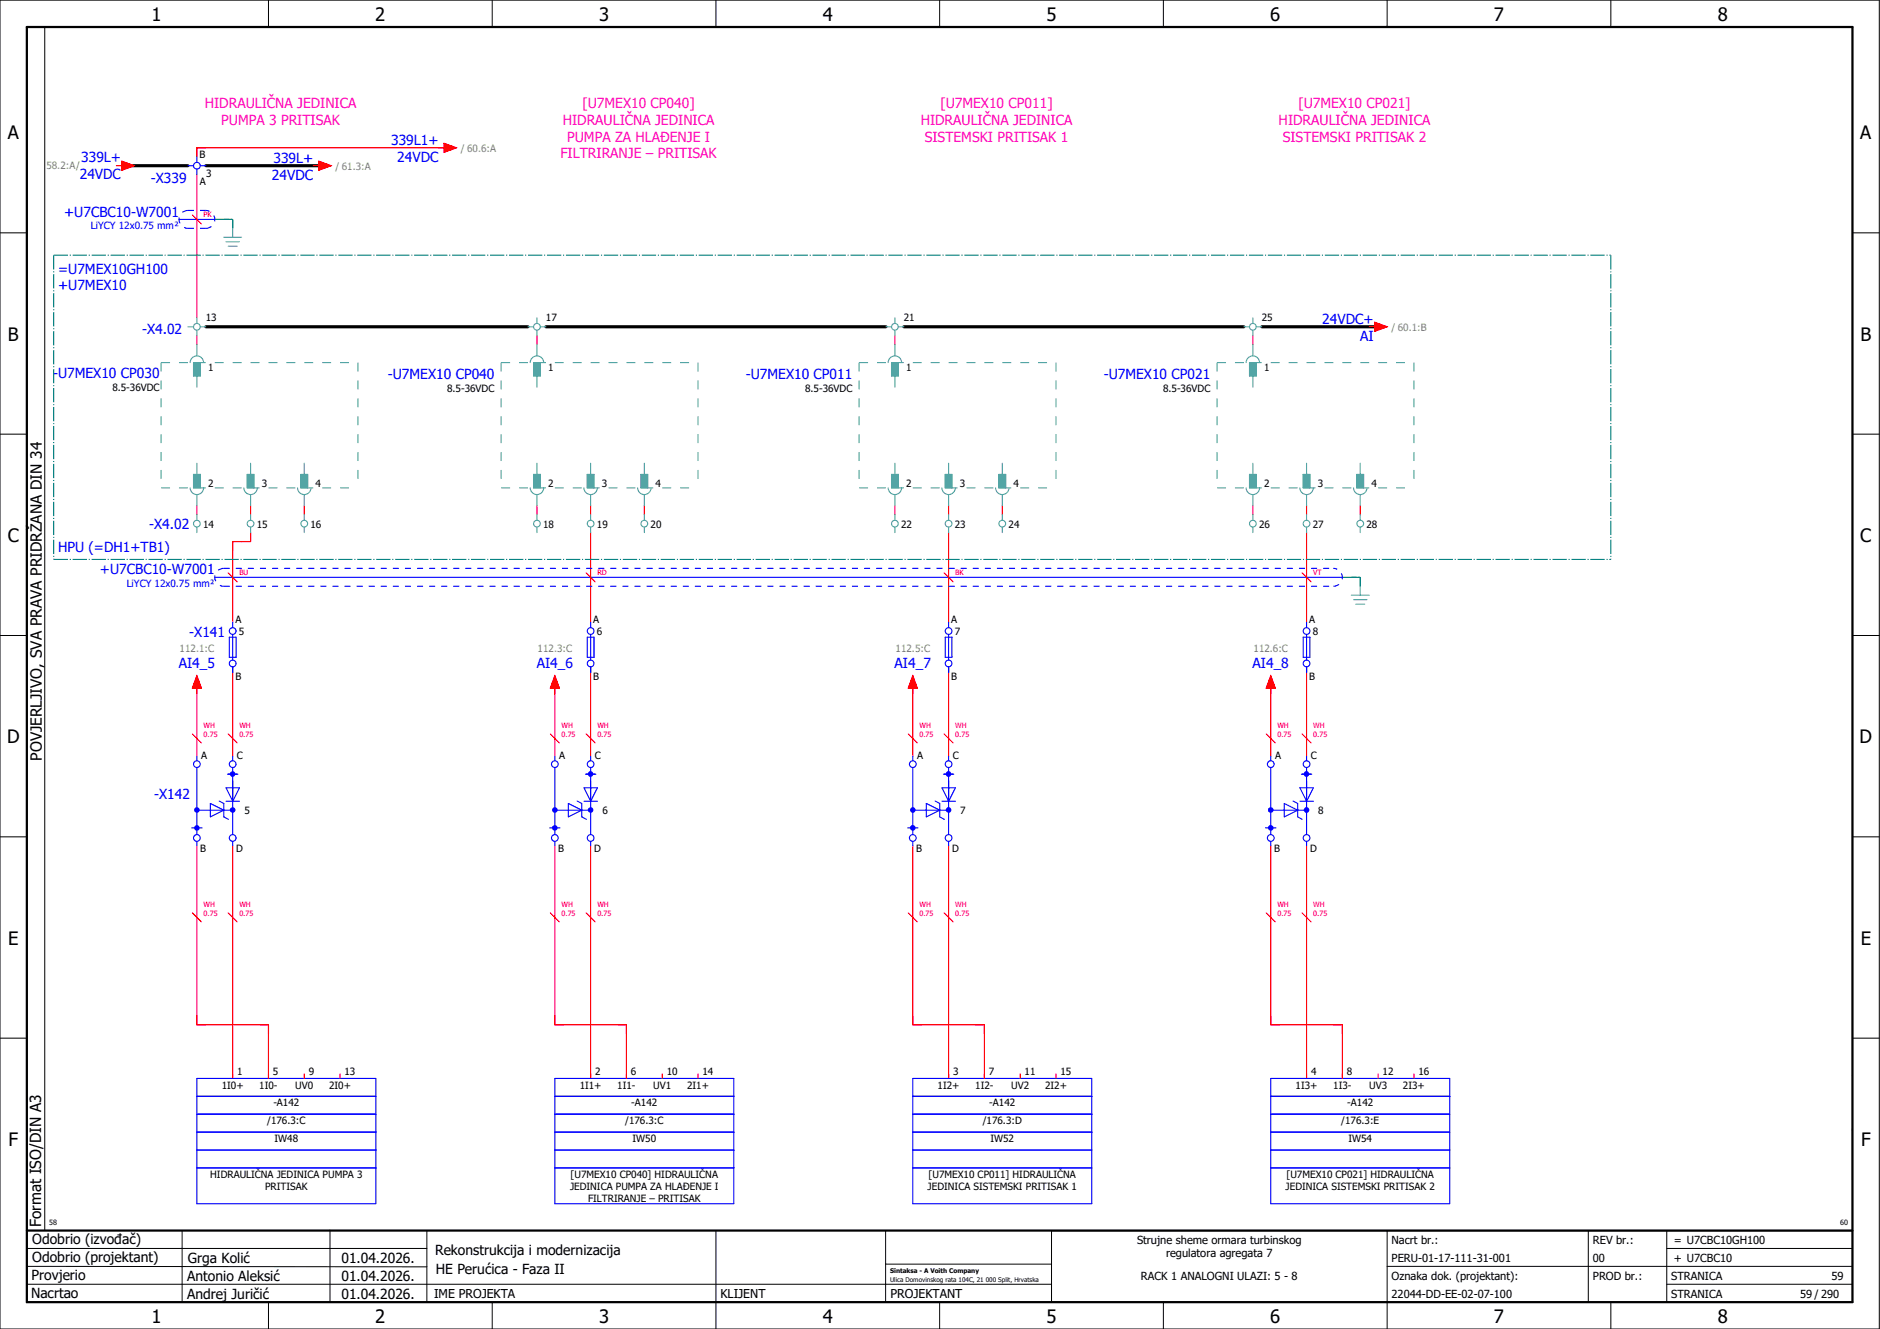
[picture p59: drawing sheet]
<svg xmlns="http://www.w3.org/2000/svg" width="420mm" height="297mm" viewBox="0 0 420 297" stroke-linecap="round" stroke-linejoin="round" font-family="sans-serif">
<defs><g id="words">
<g font-size="4.1">
<text x="33.9" y="4.7">1</text>
<text x="83.9" y="4.7">2</text>
<text x="133.9" y="4.7">3</text>
<text x="183.9" y="4.7">4</text>
<text x="233.9" y="4.7">5</text>
<text x="283.9" y="4.7">6</text>
<text x="333.9" y="4.7">7</text>
<text x="383.9" y="4.7">8</text>
<text x="1.8" y="31.2">A</text>
<text x="415.8" y="31.2">A</text>
<text x="1.8" y="76.2">B</text>
<text x="415.8" y="76.2">B</text>
<text x="1.8" y="121.2">C</text>
<text x="415.8" y="121.2">C</text>
<text x="1.6" y="166.2">D</text>
<text x="415.6" y="166.2">D</text>
<text x="1.8" y="211.2">E</text>
<text x="415.8" y="211.2">E</text>
<text x="1.9" y="256.2">F</text>
<text x="415.9" y="256.2">F</text>
<text x="33.9" y="295.7">1</text>
<text x="83.9" y="295.7">2</text>
<text x="133.9" y="295.7">3</text>
<text x="183.9" y="295.7">4</text>
<text x="233.9" y="295.7">5</text>
<text x="283.9" y="295.7">6</text>
<text x="333.9" y="295.7">7</text>
<text x="383.9" y="295.7">8</text>
</g>
<g font-size="3.4">
<text x="9.4" y="170" transform="rotate(-90 9.4 170)">POVJERLJIVO, SVA PRAVA PRIDRŽANA DIN 34</text>
<text x="9.2" y="274.3" transform="rotate(-90 9.2 274.3)">Format ISO/DIN A3</text>
</g>
<g font-size="3.1" fill="#f0f">
<text x="45.8" y="24.1">HIDRAULIČNA JEDINICA</text>
<text x="49.4" y="27.9">PUMPA 3 PRITISAK</text>
<text x="125.8" y="27.9">HIDRAULIČNA JEDINICA</text>
<text x="130.2" y="24.1">[U7MEX10 CP040]</text>
<text x="205.8" y="27.9">HIDRAULIČNA JEDINICA</text>
<text x="210.2" y="24.1">[U7MEX10 CP011]</text>
<text x="285.8" y="27.9">HIDRAULIČNA JEDINICA</text>
<text x="290.2" y="24.1">[U7MEX10 CP021]</text>
<text x="125.2" y="35.4">FILTRIRANJE – PRITISAK</text>
<text x="126.8" y="31.6">PUMPA ZA HLAĐENJE I</text>
<text x="206.7" y="31.6">SISTEMSKI PRITISAK 1</text>
<text x="286.7" y="31.6">SISTEMSKI PRITISAK 2</text>
</g>
<g font-size="3.1" fill="#00f">
<text x="87.4" y="32.4">339L1+</text>
<text x="17.8" y="40">24VDC</text>
<text x="18.2" y="36.3">339L+</text>
<text x="33.7" y="40.8">-X339</text>
<text x="60.8" y="40.1">24VDC</text>
<text x="61.1" y="36.4">339L+</text>
<text x="88.8" y="36.1">24VDC</text>
<text x="14.3" y="48.4">+U7CBC10-W7001</text>
<text x="13" y="61.1">=U7MEX10GH100</text>
<text x="13" y="64.9">+U7MEX10</text>
<text x="31.8" y="74.7">-X4.02</text>
<text x="295.5" y="72.4">24VDC+</text>
<text x="304" y="76.1">AI</text>
<text x="11.9" y="84.5">-U7MEX10 CP030</text>
<text x="86.7" y="84.6">-U7MEX10 CP040</text>
<text x="166.7" y="84.6">-U7MEX10 CP011</text>
<text x="246.7" y="84.6">-U7MEX10 CP021</text>
<text x="33.3" y="118.3">-X4.02</text>
<text x="13" y="123.4">HPU (=DH1+TB1)</text>
<text x="22.3" y="128.4">+U7CBC10-W7001</text>
<text x="42.3" y="142.3">-X141</text>
<text x="39.9" y="149.4">AI4_5</text>
<text x="119.9" y="149.4">AI4_6</text>
<text x="199.9" y="149.4">AI4_7</text>
<text x="279.9" y="149.4">AI4_8</text>
<text x="34.4" y="178.6">-X142</text>
</g>
<g font-size="3.1">
<text x="7.2" y="278.1">Odobrio (izvođač)</text>
<text x="97.2" y="280.5">Rekonstrukcija i modernizacija</text>
<text x="7.1" y="286.1">Provjerio</text>
<text x="7.2" y="282.1">Odobrio (projektant)</text>
<text x="41.8" y="286.2">Antonio Aleksić</text>
<text x="42" y="282.3">Grga Kolić</text>
<text x="76.3" y="282.3">01.04.2026.</text>
<text x="76.3" y="286.3">01.04.2026.</text>
<text x="97.4" y="284.8">HE Perućica - Faza II</text>
<text x="6.9" y="290">Nacrtao</text>
<text x="41.8" y="290.3">Andrej Juričić</text>
<text x="76.3" y="290.3">01.04.2026.</text>
</g>
<g font-size="2.7">
<text x="97" y="290.1">IME PROJEKTA</text>
<text x="161" y="290.1">KLIJENT</text>
<text x="199" y="290.1">PROJEKTANT</text>
</g>
<g font-size="2.5">
<text x="254.1" y="278">Strujne sheme ormara turbinskog</text>
<text x="260.6" y="281">regulatora agregata 7</text>
<text x="311" y="278">Nacrt br.:</text>
<text x="356" y="278">REV br.:</text>
<text x="374.1" y="278">= U7CBC10GH100</text>
<text x="255" y="286">RACK 1 ANALOGNI ULAZI: 5 - 8</text>
<text x="311" y="286">Oznaka dok. (projektant):</text>
<text x="311" y="282">PERU-01-17-111-31-001</text>
<text x="356" y="286">PROD br.:</text>
<text x="356" y="282">00</text>
<text x="373.5" y="286">STRANICA</text>
<text x="374.1" y="282.1">+ U7CBC10</text>
<text x="409.3" y="286">59</text>
<text x="311" y="290">22044-DD-EE-02-07-100</text>
<text x="373.5" y="290">STRANICA</text>
<text x="402.3" y="290">59 / 290</text>
</g>
<g font-size="2.2">
<text x="44.6" y="35.4">B</text>
<text x="44.6" y="41.3">A</text>
<text x="46.1" y="39.6">3</text>
<text x="46" y="71.8">13</text>
<text x="122" y="71.8">17</text>
<text x="202" y="71.8">21</text>
<text x="282" y="71.8">25</text>
<text x="46.5" y="82.9">1</text>
<text x="122.5" y="82.9">1</text>
<text x="202.5" y="82.9">1</text>
<text x="282.5" y="82.9">1</text>
<text x="25.1" y="87.3">8.5-36VDC</text>
<text x="99.9" y="87.5">8.5-36VDC</text>
<text x="179.9" y="87.5">8.5-36VDC</text>
<text x="259.9" y="87.5">8.5-36VDC</text>
<text x="46.5" y="108.9">2</text>
<text x="58.5" y="108.9">3</text>
<text x="70.5" y="108.9">4</text>
<text x="122.5" y="108.9">2</text>
<text x="134.5" y="108.9">3</text>
<text x="146.5" y="108.9">4</text>
<text x="202.5" y="108.9">2</text>
<text x="214.5" y="108.9">3</text>
<text x="226.5" y="108.9">4</text>
<text x="282.5" y="108.9">2</text>
<text x="294.5" y="108.9">3</text>
<text x="306.5" y="108.9">4</text>
<text x="45.4" y="117.9">14</text>
<text x="57.4" y="117.9">15</text>
<text x="69.4" y="117.9">16</text>
<text x="121.4" y="117.9">18</text>
<text x="133.4" y="117.9">19</text>
<text x="145.4" y="117.9">20</text>
<text x="201.4" y="117.9">22</text>
<text x="213.4" y="117.9">23</text>
<text x="225.4" y="117.9">24</text>
<text x="281.4" y="117.9">26</text>
<text x="293.4" y="117.9">27</text>
<text x="305.4" y="117.9">28</text>
<text x="52.6" y="139.2">A</text>
<text x="53.4" y="142">5</text>
<text x="132.6" y="139.2">A</text>
<text x="133.4" y="142">6</text>
<text x="212.6" y="139.2">A</text>
<text x="213.4" y="142">7</text>
<text x="292.6" y="139.2">A</text>
<text x="293.4" y="142">8</text>
<text x="52.6" y="151.9">B</text>
<text x="132.6" y="151.9">B</text>
<text x="212.6" y="151.9">B</text>
<text x="292.6" y="151.9">B</text>
<text x="45" y="169.7">A</text>
<text x="53" y="169.7">C</text>
<text x="125" y="169.7">A</text>
<text x="133" y="169.7">C</text>
<text x="205" y="169.7">A</text>
<text x="213" y="169.7">C</text>
<text x="285" y="169.7">A</text>
<text x="293" y="169.7">C</text>
<text x="54.6" y="181.9">5</text>
<text x="134.6" y="181.9">6</text>
<text x="214.6" y="181.9">7</text>
<text x="294.6" y="181.9">8</text>
<text x="44.8" y="190.5">B</text>
<text x="52.8" y="190.5">D</text>
<text x="124.8" y="190.5">B</text>
<text x="132.8" y="190.5">D</text>
<text x="204.8" y="190.5">B</text>
<text x="212.8" y="190.5">D</text>
<text x="284.8" y="190.5">B</text>
<text x="292.8" y="190.5">D</text>
<text x="49.5" y="243.5">1I0+</text>
<text x="53" y="240.4">1</text>
<text x="58" y="243.5">1I0-</text>
<text x="61" y="240.4">5</text>
<text x="66" y="243.5">UV0</text>
<text x="69" y="240.4">9</text>
<text x="73.5" y="243.5">2I0+</text>
<text x="77" y="240.4">13</text>
<text x="129.5" y="243.5">1I1+</text>
<text x="133" y="240.4">2</text>
<text x="138" y="243.5">1I1-</text>
<text x="141" y="240.4">6</text>
<text x="146" y="243.5">UV1</text>
<text x="149" y="240.4">10</text>
<text x="153.5" y="243.5">2I1+</text>
<text x="157" y="240.4">14</text>
<text x="209.5" y="243.5">1I2+</text>
<text x="213" y="240.4">3</text>
<text x="218" y="243.5">1I2-</text>
<text x="221" y="240.4">7</text>
<text x="226" y="243.5">UV2</text>
<text x="229" y="240.4">11</text>
<text x="233.5" y="243.5">2I2+</text>
<text x="237" y="240.4">15</text>
<text x="289.5" y="243.5">1I3+</text>
<text x="293" y="240.4">4</text>
<text x="298" y="243.5">1I3-</text>
<text x="301" y="240.4">8</text>
<text x="306" y="243.5">UV3</text>
<text x="309" y="240.4">12</text>
<text x="313.5" y="243.5">2I3+</text>
<text x="317" y="240.4">16</text>
<text x="59.7" y="251.3">/176.3:C</text>
<text x="61.1" y="247.3">-A142</text>
<text x="139.7" y="251.3">/176.3:C</text>
<text x="141.1" y="247.3">-A142</text>
<text x="219.6" y="251.3">/176.3:D</text>
<text x="221.1" y="247.3">-A142</text>
<text x="299.8" y="251.3">/176.3:E</text>
<text x="301.1" y="247.3">-A142</text>
<text x="61.4" y="255.3">IW48</text>
<text x="141.4" y="255.3">IW50</text>
<text x="221.4" y="255.3">IW52</text>
<text x="301.4" y="255.3">IW54</text>
<text x="47" y="263.3">HIDRAULIČNA JEDINICA PUMPA 3</text>
<text x="127.5" y="263.3">[U7MEX10 CP040] HIDRAULIČNA</text>
<text x="207.5" y="263.3">[U7MEX10 CP011] HIDRAULIČNA</text>
<text x="287.5" y="263.3">[U7MEX10 CP021] HIDRAULIČNA</text>
<text x="59.3" y="266">PRITISAK</text>
<text x="127.4" y="266">JEDINICA PUMPA ZA HLAĐENJE I</text>
<text x="131.4" y="268.7">FILTRIRANJE – PRITISAK</text>
<text x="207.3" y="266">JEDINICA SISTEMSKI PRITISAK 1</text>
<text x="287.3" y="266">JEDINICA SISTEMSKI PRITISAK 2</text>
</g>
<g font-size="2.2" fill="#7ca552">
<text x="103" y="33.9">/ 60.6:A</text>
<text x="10.4" y="37.8">58.2:A/</text>
<text x="75" y="37.9">/ 61.3:A</text>
<text x="311" y="73.9">/ 60.1:B</text>
<text x="40.2" y="145.8">112.1:C</text>
<text x="120.2" y="145.8">112.3:C</text>
<text x="200.2" y="145.8">112.5:C</text>
<text x="280.2" y="145.8">112.6:C</text>
</g>
<g font-size="2.2" fill="#00f">
<text x="20.3" y="51.3">LiYCY 12x0.75 mm²</text>
<text x="28.3" y="131.3">LiYCY 12x0.75 mm²</text>
</g>
<g font-size="1.6" fill="#f00">
<text x="45.5" y="48.5">PK</text>
<text x="53.5" y="128.5">BU</text>
<text x="133.5" y="128.5">RD</text>
<text x="213.5" y="128.5">BK</text>
<text x="293.5" y="128.5">VT</text>
<text x="45.5" y="164.7">0.75</text>
<text x="45.5" y="162.8">WH</text>
<text x="53.5" y="164.7">0.75</text>
<text x="53.5" y="162.8">WH</text>
<text x="125.5" y="164.7">0.75</text>
<text x="125.5" y="162.8">WH</text>
<text x="133.5" y="164.7">0.75</text>
<text x="133.5" y="162.8">WH</text>
<text x="205.5" y="164.7">0.75</text>
<text x="205.5" y="162.8">WH</text>
<text x="213.5" y="164.7">0.75</text>
<text x="213.5" y="162.8">WH</text>
<text x="285.5" y="164.7">0.75</text>
<text x="285.5" y="162.8">WH</text>
<text x="293.5" y="164.7">0.75</text>
<text x="293.5" y="162.8">WH</text>
<text x="45.5" y="202.8">WH</text>
<text x="53.5" y="202.8">WH</text>
<text x="125.5" y="202.8">WH</text>
<text x="133.5" y="202.8">WH</text>
<text x="205.5" y="202.8">WH</text>
<text x="213.5" y="202.8">WH</text>
<text x="285.5" y="202.8">WH</text>
<text x="293.5" y="202.8">WH</text>
<text x="45.5" y="204.7">0.75</text>
<text x="53.5" y="204.7">0.75</text>
<text x="125.5" y="204.7">0.75</text>
<text x="133.5" y="204.7">0.75</text>
<text x="205.5" y="204.7">0.75</text>
<text x="213.5" y="204.7">0.75</text>
<text x="285.5" y="204.7">0.75</text>
<text x="293.5" y="204.7">0.75</text>
</g>
<g font-size="1.6">
<text x="11" y="273.7">58</text>
<text x="411.2" y="273.7">60</text>
</g>
<g font-size="1.4">
<text x="198.9" y="284.4">Sintaksa - A Voith Company</text>
<text x="198.9" y="286.4">Ulica Domovinskog rata 104C, 21 000 Split, Hrvatska</text>
</g>
</g></defs>
<g fill="none" stroke="#000" stroke-width=".22">
<path d="M0 0h420v297h-420zM10 6v269M60 0v6M110 0v6M160 0v6M210 0v6M260 0v6M310 0v6M360 0v6M0 52h6M414 52h6M0 97h6"/>
<path d="M414 97h6M0 142h6M414 142h6M414 176.3v87.4M0 187h6M414 187h6M0 232h6M414 232h6M6 279h89.4M40.7 275v16M73.7 274.9v16M95.4 275.1v16"/>
<path d="M160 275v22M197.9 275.1v16M310 275v22M355 275v16M372.5 279h41.5M372.5 275v16M414 275h-179v16M6 283l89.4 .1M6 287h229M60 291v6M110 291v6M197.9 282.5h37.1"/>
<path d="M210 291v6M260 291v6M310 283h104M360 291v6M372.5 287h41.5"/>
</g>
<path d="M6 6h408v285h-408zM6 275h408" fill="none" stroke="#000" stroke-width=".5"/>
<g fill="none" stroke="#f00" stroke-width=".25">
<path d="M44 39v32M99.3 32l2.7 1-2.7 1zM100 33h-56v2M44 75v2M120 75v2M200 75v2M280 75v2M44 113v2M56 119v2h-4v18M56 113v2M68 113v2M120 113v2"/>
<path d="M132 113v2M132 119v20M144 113v2M200 113v2M212 113v2M212 119v20M224 113v2M280 113v2M292 113v2M292 119v20M304 113v2M44 154v15"/>
<path d="M52 149v20M124 154v15M132 149v20M204 154v15M212 149v20M284 154v15M292 149v20M44 189v40h16v12M52 189v52M124 189v40h16v12M132 189v52M204 189v40h16v12"/>
<path d="M212 189v52M284 189v40h16v12M292 189v52"/>
</g>
<path d="M48 49h4M50 49h2M52 49v2M300 129h4M302 129h2M304 129v2" fill="none" stroke="#00be00" stroke-width=".25" stroke-dasharray="3.2 .4 .3 .4" stroke-linecap="butt"/>
<path d="M28 37h14M46 37h26M46 73h72M122 73h76M202 73h76M282 73h26" fill="none" stroke="#000" stroke-width=".7"/>
<path d="M99.3 32l2.7 1-2.7 1z" fill="#f00" stroke="#f00" stroke-width=".22"/>
<g fill="none" stroke="#00f" stroke-width=".25">
<path d="M42 37h1.2M44 35v1.3M44 37.8v1.2M44.7 37h1.3"/>
<circle cx="44" cy="37" r=".75"/>
</g>
<circle cx="44" cy="185" r=".63" fill="#00f"/>
<g fill="none" stroke="#00f" stroke-width=".25">
<path d="M50.5 179.1h3M52 174.5v12"/>
<circle cx="44" cy="187.3" r=".75"/>
</g>
<circle cx="52" cy="181" r=".63" fill="#00f"/>
<path d="M47 179.6l3 1.5-3 1.5zM50 179.6v3M50.5 176.1h3l-1.5 3zM44 181.1h8" fill="none" stroke="#00f" stroke-width=".25"/>
<circle cx="44" cy="181" r=".63" fill="#00f"/>
<path d="M44 171.5v15" fill="none" stroke="#00f" stroke-width=".25"/>
<circle cx="52" cy="173" r=".63" fill="#00f"/>
<g fill="none" stroke="#00f" stroke-width=".25">
<path d="M44 169v1M49 179l1 .6M50.8 173h2.4M51 173h2M52 169v1M52 171.5v7M42.8 185h2.4M44 188v1M50 182.6l1 .5M52 188v1"/>
<circle cx="44" cy="170.8" r=".75"/>
<circle cx="52" cy="170.8" r=".75"/>
<circle cx="52" cy="187.3" r=".75"/>
</g>
<circle cx="124" cy="185" r=".63" fill="#00f"/>
<g fill="none" stroke="#00f" stroke-width=".25">
<path d="M130.5 179.1h3M132 174.5v12"/>
<circle cx="124" cy="187.3" r=".75"/>
</g>
<circle cx="132" cy="181" r=".63" fill="#00f"/>
<path d="M127 179.6l3 1.5-3 1.5zM130 179.6v3M130.5 176.1h3l-1.5 3zM124 181.1h8" fill="none" stroke="#00f" stroke-width=".25"/>
<circle cx="124" cy="181" r=".63" fill="#00f"/>
<path d="M124 171.5v15" fill="none" stroke="#00f" stroke-width=".25"/>
<circle cx="132" cy="173" r=".63" fill="#00f"/>
<g fill="none" stroke="#00f" stroke-width=".25">
<path d="M124 169v1M129 179l1 .6M130.8 173h2.4M131 173h2M132 169v1M132 171.5v7M122.8 185h2.4M124 188v1M130 182.6l1 .5M132 188v1"/>
<circle cx="124" cy="170.8" r=".75"/>
<circle cx="132" cy="170.8" r=".75"/>
<circle cx="132" cy="187.3" r=".75"/>
</g>
<circle cx="204" cy="185" r=".62" fill="#00f"/>
<g fill="none" stroke="#00f" stroke-width=".25">
<path d="M210.5 179.1h3M212 174.5v12"/>
<circle cx="204" cy="187.3" r=".75"/>
</g>
<circle cx="212" cy="181" r=".63" fill="#00f"/>
<path d="M207 179.6l3 1.5-3 1.5zM210 179.6v3M210.5 176.1h3l-1.5 3zM204 181.1h8" fill="none" stroke="#00f" stroke-width=".25"/>
<circle cx="204" cy="181" r=".63" fill="#00f"/>
<path d="M204 171.5v15" fill="none" stroke="#00f" stroke-width=".25"/>
<circle cx="212" cy="173" r=".63" fill="#00f"/>
<g fill="none" stroke="#00f" stroke-width=".25">
<path d="M204 169v1M209 179l1 .6M210.8 173h2.4M211 173h2M212 169v1M212 171.5v7M202.8 185h2.4M204 188v1M210 182.6l1 .5M212 188v1"/>
<circle cx="204" cy="170.8" r=".75"/>
<circle cx="212" cy="170.8" r=".75"/>
<circle cx="212" cy="187.3" r=".75"/>
</g>
<circle cx="284" cy="185" r=".63" fill="#00f"/>
<g fill="none" stroke="#00f" stroke-width=".25">
<path d="M290.5 179.1h3M292 174.5v12"/>
<circle cx="284" cy="187.3" r=".75"/>
</g>
<circle cx="292" cy="181" r=".63" fill="#00f"/>
<path d="M287 179.6l3 1.5-3 1.5zM290 179.6v3M290.5 176.1h3l-1.5 3zM284 181.1h8" fill="none" stroke="#00f" stroke-width=".25"/>
<circle cx="284" cy="181" r=".63" fill="#00f"/>
<path d="M284 171.5v15" fill="none" stroke="#00f" stroke-width=".25"/>
<circle cx="292" cy="173" r=".63" fill="#00f"/>
<g fill="none" stroke="#00f" stroke-width=".25">
<path d="M40 49h8M48 129h252M52 139v1.3M132 139v1.3M212 139v1.3M292 139v1.3M51.3 142.4h1.5v4.5h-1.5zM52 141.8v5.7M52 149v1.3M131.2 142.4h1.5v4.5h-1.5zM132 141.8v5.7M132 149v1.3"/>
<path d="M211.3 142.4h1.5v4.5h-1.5zM212 141.8v5.7M212 149v1.3M291.3 142.4h1.5v4.5h-1.5zM292 141.8v5.7M292 149v1.3M284 169v1M289 179l1 .6M290.8 173h2.4M291 173h2M292 169v1M292 171.5v7"/>
<path d="M282.8 185h2.4M284 188v1M290 182.6l1 .5M292 188v1M44 249h40M44 241h40v28h-40zM44 245h40M44 257h40M44 253h40M124 249h40M124 245h40M124 257h40"/>
<path d="M124 253h40M124 241h40v28h-40zM204 249h40M204 245h40M204 257h40M204 253h40M204 241h40v28h-40zM284 241h40v28h-40zM284 249h40M284 245h40M284 257h40M284 253h40"/>
<path d="M44 261h40M124 261h40M204 261h40M284 261h40"/>
<circle cx="52" cy="148.3" r=".75"/>
<circle cx="52" cy="141" r=".75"/>
<circle cx="132" cy="148.3" r=".75"/>
<circle cx="132" cy="141" r=".75"/>
<circle cx="212" cy="148.3" r=".75"/>
<circle cx="212" cy="141" r=".75"/>
<circle cx="292" cy="148.3" r=".75"/>
<circle cx="292" cy="141" r=".75"/>
<circle cx="284" cy="170.8" r=".75"/>
<circle cx="292" cy="170.8" r=".75"/>
<circle cx="292" cy="187.3" r=".75"/>
</g>
<g fill="none" stroke="#f00" stroke-width=".25">
<path d="M26 37h1.3M27.3 36l2.7 1-2.7 1zM70 37h1.3M71.3 36l2.7 1-2.7 1zM43 48l2 2M306 73h1.3M307.3 72l2.7 1-2.7 1zM51 128l2 2M131 128l2 2M211 128l2 2M291 128l2 2M44 151l1 2.8h-2z"/>
<path d="M44 153.8v1.2M124 151l1 2.8h-2zM124 153.8v1.2M204 151l1 2.8h-2zM204 153.8v1.2M284 151l1 2.8h-2zM284 153.8v1.2M43 164l2 2M51 164l2 2M123 164l2 2M131 164l2 2M203 164l2 2"/>
<path d="M211 164l2 2M283 164l2 2M291 164l2 2M43 204l2 2M51 204l2 2M123 204l2 2M131 204l2 2M203 204l2 2M211 204l2 2M283 204l2 2M291 204l2 2M52 240v1"/>
<path d="M60 240v1M68 240v1M76 240v1M132 240v1M140 240v1M148 240v1M156 240v1M212 240v1M220 240v1M228 240v1M236 240v1M292 240v1"/>
<path d="M300 240v1M308 240v1M316 240v1"/>
</g>
<path d="M42 51h4M42 47h4M42 47a2 2 0 0 0-2 2 2 2 0 0 0 2 2M46 51a2 2 0 0 0 2-2 2 2 0 0 0-2-2M50 131h248M50 127h248M50 127a2 2 0 0 0-2 2 2 2 0 0 0 2 2M298 131a2 2 0 0 0 2-2 2 2 0 0 0-2-2" fill="none" stroke="#00f" stroke-width=".25" stroke-dasharray="1.4 1.4" stroke-linecap="butt"/>
<g fill="none" stroke="#52a5a5" stroke-width=".25">
<path d="M50 53h4M50.5 54h3M51 55h2M52 51v2M42 73h1.2M44 71v1.3M44 73.8v1.2M44 77v2.5M44.7 73h1.3M118 73h1.2M120 71v1.3M120 73.8v1.2"/>
<path d="M120 77v2.5M120.7 73h1.3M198 73h1.2M200 71v1.3M200 73.8v1.2M200 77v2.5M200.7 73h1.3M278 73h1.3M280 71v1.3M280 73.8v1.2M280 77v2.5M280.8 73h1.2"/>
<path d="M42.5 81a1.5 1.5 0 0 1 1.5-1.5 1.5 1.5 0 0 1 1.5 1.5M43.2 81h1.5v3h-1.5zM44 84v2.5M118.5 81a1.5 1.5 0 0 1 1.5-1.5 1.5 1.5 0 0 1 1.5 1.5M119.2 81h1.5v3h-1.5zM120 84v2.5M198.5 81a1.5 1.5 0 0 1 1.5-1.5 1.5 1.5 0 0 1 1.5 1.5M199.2 81h1.5v3h-1.5zM200 84v2.5M278.5 81a1.5 1.5 0 0 1 1.5-1.5 1.5 1.5 0 0 1 1.5 1.5M279.3 81h1.5v3h-1.5zM280 84v2.5"/>
<path d="M42.5 109a1.5 1.5 0 0 0 1.5 1.5 1.5 1.5 0 0 0 1.5-1.5M43.2 106h1.5v3h-1.5zM44 103.5v2.5M44 110.5v2.5M44 115v1.3M44 117.8v1.2M54.5 109a1.5 1.5 0 0 0 1.5 1.5 1.5 1.5 0 0 0 1.5-1.5M55.2 106h1.5v3h-1.5zM56 103.5v2.5M56 110.5v2.5M56 115v1.3M56 117.8v1.2"/>
<path d="M66.5 109a1.5 1.5 0 0 0 1.5 1.5 1.5 1.5 0 0 0 1.5-1.5M67.3 106h1.5v3h-1.5zM68 103.5v2.5M68 110.5v2.5M68 115v1.3M68 117.8v1.2M118.5 109a1.5 1.5 0 0 0 1.5 1.5 1.5 1.5 0 0 0 1.5-1.5M119.2 106h1.5v3h-1.5zM120 103.5v2.5M120 110.5v2.5M120 115v1.3M120 117.8v1.2"/>
<path d="M130.5 109a1.5 1.5 0 0 0 1.5 1.5 1.5 1.5 0 0 0 1.5-1.5M131.2 106h1.5v3h-1.5zM132 103.5v2.5M132 110.5v2.5M132 115v1.3M132 117.8v1.2M142.5 109a1.5 1.5 0 0 0 1.5 1.5 1.5 1.5 0 0 0 1.5-1.5M143.2 106h1.6v3h-1.6zM144 103.5v2.5M144 110.5v2.5M144 115v1.3M144 117.8v1.2"/>
<path d="M198.5 109a1.5 1.5 0 0 0 1.5 1.5 1.5 1.5 0 0 0 1.5-1.5M199.2 106h1.5v3h-1.5zM200 103.5v2.5M200 110.5v2.5M200 115v1.3M200 117.8v1.2M210.5 109a1.5 1.5 0 0 0 1.5 1.5 1.5 1.5 0 0 0 1.5-1.5M211.3 106h1.5v3h-1.5zM212 103.5v2.5M212 110.5v2.5M212 115v1.3M212 117.8v1.2"/>
<path d="M222.5 109a1.5 1.5 0 0 0 1.5 1.5 1.5 1.5 0 0 0 1.5-1.5M223.3 106h1.5v3h-1.5zM224 103.5v2.5M224 110.5v2.5M224 115v1.3M224 117.8v1.2M278.5 109a1.5 1.5 0 0 0 1.5 1.5 1.5 1.5 0 0 0 1.5-1.5M279.3 106h1.5v3h-1.5zM280 103.5v2.5M280 110.5v2.5M280 115v1.3M280 117.8v1.2"/>
<path d="M290.5 109a1.5 1.5 0 0 0 1.5 1.5 1.5 1.5 0 0 0 1.5-1.5M291.3 106h1.5v3h-1.5zM292 103.5v2.5M292 110.5v2.5M292 115v1.3M292 117.8v1.2M302.5 109a1.5 1.5 0 0 0 1.5 1.5 1.5 1.5 0 0 0 1.5-1.5M303.2 106h1.5v3h-1.5zM304 103.5v2.5M304 110.5v2.5M304 115v1.3M304 117.8v1.2"/>
<path d="M302 133h4M302.5 134h3M303 135h2M304 131v2"/>
<circle cx="44" cy="73" r=".75"/>
<circle cx="120" cy="73" r=".75"/>
<circle cx="200" cy="73" r=".75"/>
<circle cx="280" cy="73" r=".75"/>
<circle cx="44" cy="117" r=".75"/>
<circle cx="56" cy="117" r=".75"/>
<circle cx="68" cy="117" r=".75"/>
<circle cx="120" cy="117" r=".75"/>
<circle cx="132" cy="117" r=".75"/>
<circle cx="144" cy="117" r=".75"/>
<circle cx="200" cy="117" r=".75"/>
<circle cx="212" cy="117" r=".75"/>
<circle cx="224" cy="117" r=".75"/>
<circle cx="280" cy="117" r=".75"/>
<circle cx="292" cy="117" r=".75"/>
<circle cx="304" cy="117" r=".75"/>
</g>
<g fill="#52a5a5" stroke="#52a5a5" stroke-width=".22">
<path d="M43.2 81h1.5v3h-1.5z"/>
<path d="M43.2 106h1.5v3h-1.5z"/>
<path d="M55.2 106h1.5v3h-1.5z"/>
<path d="M67.3 106h1.5v3h-1.5z"/>
<path d="M119.2 81h1.5v3h-1.5z"/>
<path d="M119.2 106h1.5v3h-1.5z"/>
<path d="M131.2 106h1.5v3h-1.5z"/>
<path d="M143.2 106h1.6v3h-1.6z"/>
<path d="M199.2 81h1.5v3h-1.5z"/>
<path d="M199.2 106h1.5v3h-1.5z"/>
<path d="M211.3 106h1.5v3h-1.5z"/>
<path d="M223.3 106h1.5v3h-1.5z"/>
<path d="M279.3 81h1.5v3h-1.5z"/>
<path d="M279.3 106h1.5v3h-1.5z"/>
<path d="M291.3 106h1.5v3h-1.5z"/>
<path d="M303.2 106h1.5v3h-1.5z"/>
</g>
<g fill="none" stroke="#52a5a5" stroke-width=".25" stroke-dasharray="2 2" stroke-linecap="butt">
<path d="M36 81h44M36 81v28M80 81v28M112 81h44M112 81v28M156 81v28M192 81h44M192 81v28M236 81v28M272 81h44M272 81v28M316 81v28"/>
<path d="M36 109h44M112 109h44M192 109h44M272 109h44"/>
</g>
<g fill="#f00" stroke="#f00" stroke-width=".22">
<path d="M27.3 36l2.7 1-2.7 1z"/>
<path d="M44 151l1 2.8h-2z"/>
<path d="M124 151l1 2.8h-2z"/>
<path d="M204 151l1 2.8h-2z"/>
<path d="M284 151l1 2.8h-2z"/>
<path d="M71.3 36l2.7 1-2.7 1z"/>
<path d="M307.3 72l2.7 1-2.7 1z"/>
</g>
<path d="M12 57h348M12 57v68M360 57v68M12 125h348" fill="none" stroke="#007f7f" stroke-width=".25" stroke-dasharray="3.2 .4 .3 .4" stroke-linecap="butt"/>
<use href="#words"/>
</svg>
